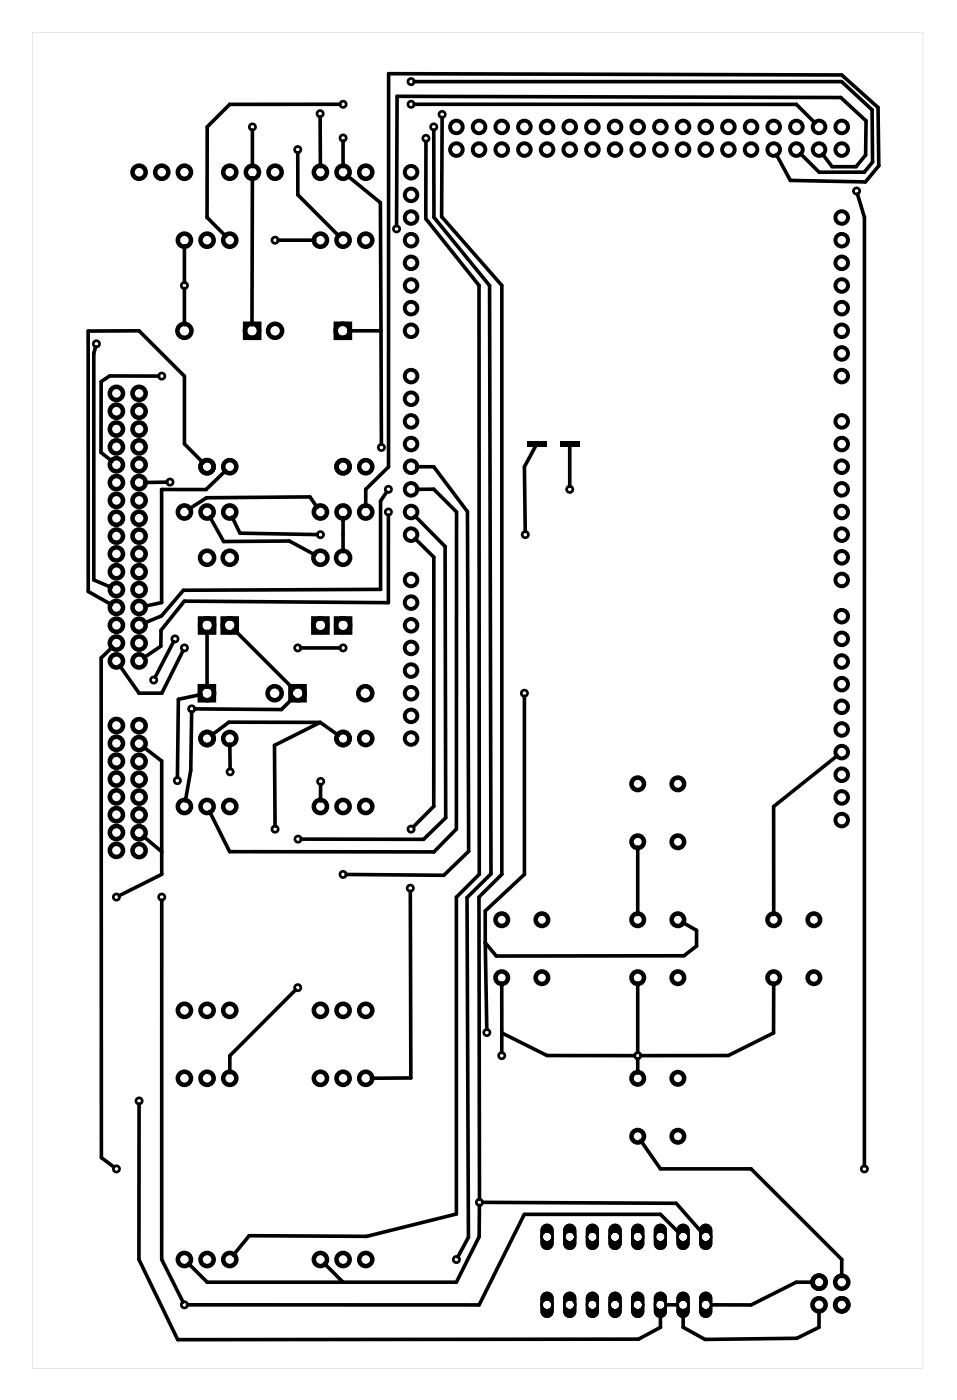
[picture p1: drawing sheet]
<svg xmlns="http://www.w3.org/2000/svg" width="107mm" height="157mm" viewBox="0 0 107 157" stroke-linecap="round" stroke-linejoin="round" font-family="sans-serif">
<g fill="#000">
<path d="M59 49.5h2.2v.6h-2.2zM62.7 49.5h2.2v.6h-2.2z"/>
<path d="M3.6 3.6v149.8h99.8v-149.8zM3.6 3.6h99.8v149.8h-99.8z"/>
<path d="M60.8 137.4l-.2 .6v1.4a.74 .74 0 0 0 .7 .8 .74 .74 0 0 0 .7-.8v-1.4a.74 .74 0 0 0-.4-.7 .74 .74 0 0 0-.8 .1zM60.8 138.7a.5 .5 0 0 1 1 0 .5 .5 0 0 1-1 0z"/>
<path d="M60.8 137.4l-.2 .6v1.4a.74 .74 0 0 0 .7 .8 .74 .74 0 0 0 .7-.8v-1.4a.74 .74 0 0 0-.4-.7 .74 .74 0 0 0-.8 .1zM60.8 138.7a.5 .5 0 0 1 1 0 .5 .5 0 0 1-1 0z"/>
<path d="M63.3 137.4l-.2 .6v1.4a.74 .74 0 0 0 .7 .8 .74 .74 0 0 0 .8-.8v-1.4a.74 .74 0 0 0-.5-.7 .74 .74 0 0 0-.8 .1zM63.4 138.7a.49 .49 0 0 1 .9 0 .49 .49 0 0 1-.9 0z"/>
<path d="M63.3 137.4l-.2 .6v1.4a.74 .74 0 0 0 .7 .8 .74 .74 0 0 0 .8-.8v-1.4a.74 .74 0 0 0-.5-.7 .74 .74 0 0 0-.8 .1zM63.4 138.7a.49 .49 0 0 1 .9 0 .49 .49 0 0 1-.9 0z"/>
<path d="M65.9 137.4l-.3 .6v1.4a.74 .74 0 0 0 .8 .8 .74 .74 0 0 0 .7-.8v-1.4a.74 .74 0 0 0-.4-.7 .74 .74 0 0 0-.8 .1zM65.9 138.7a.5 .5 0 0 1 1 0 .5 .5 0 0 1-1 0z"/>
<path d="M65.9 137.4l-.3 .6v1.4a.74 .74 0 0 0 .8 .8 .74 .74 0 0 0 .7-.8v-1.4a.74 .74 0 0 0-.4-.7 .74 .74 0 0 0-.8 .1zM65.9 138.7a.5 .5 0 0 1 1 0 .5 .5 0 0 1-1 0z"/>
<path d="M68.4 137.4l-.2 .6v1.4a.74 .74 0 0 0 .7 .8 .74 .74 0 0 0 .8-.8v-1.4a.74 .74 0 0 0-.5-.7 .74 .74 0 0 0-.8 .1zM68.4 138.7a.5 .5 0 0 1 1 0 .5 .5 0 0 1-1 0z"/>
<path d="M68.4 137.4l-.2 .6v1.4a.74 .74 0 0 0 .7 .8 .74 .74 0 0 0 .8-.8v-1.4a.74 .74 0 0 0-.5-.7 .74 .74 0 0 0-.8 .1zM68.4 138.7a.5 .5 0 0 1 1 0 .5 .5 0 0 1-1 0z"/>
<path d="M70.9 137.4l-.2 .6v1.4a.74 .74 0 0 0 .8 .8 .74 .74 0 0 0 .7-.8v-1.4a.74 .74 0 0 0-.5-.7 .74 .74 0 0 0-.8 .1zM71 138.7a.5 .5 0 0 1 1 0 .5 .5 0 0 1-1 0z"/>
<path d="M70.9 137.4l-.2 .6v1.4a.74 .74 0 0 0 .8 .8 .74 .74 0 0 0 .7-.8v-1.4a.74 .74 0 0 0-.5-.7 .74 .74 0 0 0-.8 .1zM71 138.7a.5 .5 0 0 1 1 0 .5 .5 0 0 1-1 0z"/>
<path d="M73.5 137.4l-.2 .6v1.4a.74 .74 0 0 0 .7 .8 .74 .74 0 0 0 .7-.8v-1.4a.74 .74 0 0 0-.4-.7 .74 .74 0 0 0-.8 .1zM73.5 138.7a.5 .5 0 0 1 1 0 .5 .5 0 0 1-1 0z"/>
<path d="M73.5 137.4l-.2 .6v1.4a.74 .74 0 0 0 .7 .8 .74 .74 0 0 0 .7-.8v-1.4a.74 .74 0 0 0-.4-.7 .74 .74 0 0 0-.8 .1zM73.5 138.7a.5 .5 0 0 1 1 0 .5 .5 0 0 1-1 0z"/>
<path d="M76 137.4l-.2 .6v1.4a.74 .74 0 0 0 .7 .8 .74 .74 0 0 0 .8-.8v-1.4a.74 .74 0 0 0-.5-.7 .74 .74 0 0 0-.8 .1zM76.1 138.7a.49 .49 0 0 1 .9 0 .49 .49 0 0 1-.9 0z"/>
<path d="M76 137.4l-.2 .6v1.4a.74 .74 0 0 0 .7 .8 .74 .74 0 0 0 .8-.8v-1.4a.74 .74 0 0 0-.5-.7 .74 .74 0 0 0-.8 .1zM76.1 138.7a.49 .49 0 0 1 .9 0 .49 .49 0 0 1-.9 0z"/>
<path d="M78.6 137.4l-.3 .6v1.4a.74 .74 0 0 0 .8 .8 .74 .74 0 0 0 .7-.8v-1.4a.74 .74 0 0 0-.4-.7 .74 .74 0 0 0-.8 .1zM78.6 138.7a.5 .5 0 0 1 1 0 .5 .5 0 0 1-1 0z"/>
<path d="M78.6 137.4l-.3 .6v1.4a.74 .74 0 0 0 .8 .8 .74 .74 0 0 0 .7-.8v-1.4a.74 .74 0 0 0-.4-.7 .74 .74 0 0 0-.8 .1zM78.6 138.7a.5 .5 0 0 1 1 0 .5 .5 0 0 1-1 0z"/>
<path d="M60.8 145.1l-.2 .5v1.5a.74 .74 0 0 0 .7 .7 .74 .74 0 0 0 .7-.7v-1.5a.74 .74 0 0 0-.4-.7 .74 .74 0 0 0-.8 .2zM60.8 146.3a.5 .5 0 0 1 1 0 .5 .5 0 0 1-1 0z"/>
<path d="M60.8 145.1l-.2 .5v1.5a.74 .74 0 0 0 .7 .7 .74 .74 0 0 0 .7-.7v-1.5a.74 .74 0 0 0-.4-.7 .74 .74 0 0 0-.8 .2zM60.8 146.3a.5 .5 0 0 1 1 0 .5 .5 0 0 1-1 0z"/>
<path d="M63.3 145.1l-.2 .5v1.5a.74 .74 0 0 0 .7 .7 .74 .74 0 0 0 .8-.7v-1.5a.74 .74 0 0 0-.5-.7 .74 .74 0 0 0-.8 .2zM63.4 146.3a.49 .49 0 0 1 .9 0 .49 .49 0 0 1-.9 0z"/>
<path d="M63.3 145.1l-.2 .5v1.5a.74 .74 0 0 0 .7 .7 .74 .74 0 0 0 .8-.7v-1.5a.74 .74 0 0 0-.5-.7 .74 .74 0 0 0-.8 .2zM63.4 146.3a.49 .49 0 0 1 .9 0 .49 .49 0 0 1-.9 0z"/>
<path d="M65.9 145.1l-.3 .5v1.5a.74 .74 0 0 0 .8 .7 .74 .74 0 0 0 .7-.7v-1.5a.74 .74 0 0 0-.4-.7 .74 .74 0 0 0-.8 .2zM65.9 146.3a.5 .5 0 0 1 1 0 .5 .5 0 0 1-1 0z"/>
<path d="M65.9 145.1l-.3 .5v1.5a.74 .74 0 0 0 .8 .7 .74 .74 0 0 0 .7-.7v-1.5a.74 .74 0 0 0-.4-.7 .74 .74 0 0 0-.8 .2zM65.9 146.3a.5 .5 0 0 1 1 0 .5 .5 0 0 1-1 0z"/>
<path d="M68.4 145.1l-.2 .5v1.5a.74 .74 0 0 0 .7 .7 .74 .74 0 0 0 .8-.7v-1.5a.74 .74 0 0 0-.5-.7 .74 .74 0 0 0-.8 .2zM68.4 146.3a.5 .5 0 0 1 1 0 .5 .5 0 0 1-1 0z"/>
<path d="M68.4 145.1l-.2 .5v1.5a.74 .74 0 0 0 .7 .7 .74 .74 0 0 0 .8-.7v-1.5a.74 .74 0 0 0-.5-.7 .74 .74 0 0 0-.8 .2zM68.4 146.3a.5 .5 0 0 1 1 0 .5 .5 0 0 1-1 0z"/>
<path d="M70.9 145.1l-.2 .5v1.5a.74 .74 0 0 0 .8 .7 .74 .74 0 0 0 .7-.7v-1.5a.74 .74 0 0 0-.5-.7 .74 .74 0 0 0-.8 .2zM71 146.3a.5 .5 0 0 1 1 0 .5 .5 0 0 1-1 0z"/>
<path d="M70.9 145.1l-.2 .5v1.5a.74 .74 0 0 0 .8 .7 .74 .74 0 0 0 .7-.7v-1.5a.74 .74 0 0 0-.5-.7 .74 .74 0 0 0-.8 .2zM71 146.3a.5 .5 0 0 1 1 0 .5 .5 0 0 1-1 0z"/>
<path d="M73.5 145.1l-.2 .5v1.5a.74 .74 0 0 0 .7 .7 .74 .74 0 0 0 .7-.7v-1.5a.74 .74 0 0 0-.4-.7 .74 .74 0 0 0-.8 .2zM73.5 146.3a.5 .5 0 0 1 1 0 .5 .5 0 0 1-1 0z"/>
<path d="M73.5 145.1l-.2 .5v1.5a.74 .74 0 0 0 .7 .7 .74 .74 0 0 0 .7-.7v-1.5a.74 .74 0 0 0-.4-.7 .74 .74 0 0 0-.8 .2zM73.5 146.3a.5 .5 0 0 1 1 0 .5 .5 0 0 1-1 0z"/>
<path d="M76 145.1l-.2 .5v1.5a.74 .74 0 0 0 .7 .7 .74 .74 0 0 0 .8-.7v-1.5a.74 .74 0 0 0-.5-.7 .74 .74 0 0 0-.8 .2zM76.1 146.3a.49 .49 0 0 1 .9 0 .49 .49 0 0 1-.9 0z"/>
<path d="M76 145.1l-.2 .5v1.5a.74 .74 0 0 0 .7 .7 .74 .74 0 0 0 .8-.7v-1.5a.74 .74 0 0 0-.5-.7 .74 .74 0 0 0-.8 .2zM76.1 146.3a.49 .49 0 0 1 .9 0 .49 .49 0 0 1-.9 0z"/>
<path d="M78.6 145.1l-.3 .5v1.5a.74 .74 0 0 0 .8 .7 .74 .74 0 0 0 .7-.7v-1.5a.74 .74 0 0 0-.4-.7 .74 .74 0 0 0-.8 .2zM78.6 146.3a.5 .5 0 0 1 1 0 .5 .5 0 0 1-1 0z"/>
<path d="M78.6 145.1l-.3 .5v1.5a.74 .74 0 0 0 .8 .7 .74 .74 0 0 0 .7-.7v-1.5a.74 .74 0 0 0-.4-.7 .74 .74 0 0 0-.8 .2zM78.6 146.3a.5 .5 0 0 1 1 0 .5 .5 0 0 1-1 0z"/>
</g>
<g fill="none" stroke="#000" stroke-width=".51">
<path d="M27.5 36.3h1.5v1.6h-1.5zM37.6 36.3h1.6v1.6h-1.6zM22.4 76.9h1.6v1.6h-1.6zM22.4 69.4h1.6v1.5h-1.6zM25 69.4h1.5v1.5h-1.5zM32.6 76.9h1.5v1.6h-1.5zM35.1 69.4h1.6v1.5h-1.6zM37.7 69.4h1.5v1.5h-1.5z"/>
<circle cx="15.6" cy="19.3" r=".74"/>
<circle cx="18.1" cy="19.3" r=".74"/>
<circle cx="20.7" cy="19.3" r=".74"/>
<circle cx="25.7" cy="19.3" r=".74"/>
<circle cx="28.3" cy="19.3" r=".74"/>
<circle cx="30.8" cy="19.3" r=".74"/>
<circle cx="35.9" cy="19.3" r=".74"/>
<circle cx="38.4" cy="19.3" r=".74"/>
<circle cx="41" cy="19.3" r=".74"/>
<circle cx="20.7" cy="26.9" r=".74"/>
<circle cx="20.7" cy="37.1" r=".79"/>
<circle cx="23.2" cy="26.9" r=".74"/>
<circle cx="25.7" cy="26.9" r=".74"/>
<circle cx="28.2" cy="37.1" r=".79"/>
<circle cx="30.8" cy="37.1" r=".79"/>
<circle cx="35.9" cy="26.9" r=".74"/>
<circle cx="38.4" cy="37.1" r=".79"/>
<circle cx="38.4" cy="26.9" r=".74"/>
<circle cx="41" cy="26.9" r=".74"/>
<circle cx="13" cy="58.1" r=".74"/>
<circle cx="13" cy="46.1" r=".74"/>
<circle cx="13" cy="56.1" r=".74"/>
<circle cx="13" cy="44.1" r=".74"/>
<circle cx="13" cy="52.1" r=".74"/>
<circle cx="13" cy="48.1" r=".74"/>
<circle cx="13" cy="50.1" r=".74"/>
<circle cx="13" cy="54.1" r=".74"/>
<circle cx="15.6" cy="58.1" r=".74"/>
<circle cx="15.6" cy="46.1" r=".74"/>
<circle cx="15.6" cy="56.1" r=".74"/>
<circle cx="15.6" cy="44.1" r=".74"/>
<circle cx="15.6" cy="52.1" r=".74"/>
<circle cx="15.6" cy="48.1" r=".74"/>
<circle cx="15.6" cy="50.1" r=".74"/>
<circle cx="15.6" cy="54.1" r=".74"/>
<circle cx="20.7" cy="57.4" r=".74"/>
<circle cx="23.2" cy="57.4" r=".74"/>
<circle cx="23.2" cy="52.3" r=".74"/>
<circle cx="25.7" cy="57.4" r=".74"/>
<circle cx="25.7" cy="52.3" r=".74"/>
<circle cx="35.9" cy="57.4" r=".74"/>
<circle cx="38.4" cy="57.4" r=".74"/>
<circle cx="38.4" cy="52.3" r=".74"/>
<circle cx="41" cy="57.4" r=".74"/>
<circle cx="41" cy="52.3" r=".74"/>
<circle cx="13" cy="70.1" r=".74"/>
<circle cx="13" cy="62.1" r=".74"/>
<circle cx="13" cy="72.1" r=".74"/>
<circle cx="13" cy="74.1" r=".74"/>
<circle cx="13" cy="60.1" r=".74"/>
<circle cx="13" cy="64.1" r=".74"/>
<circle cx="13" cy="66.1" r=".74"/>
<circle cx="13" cy="68.1" r=".74"/>
<circle cx="15.6" cy="70.1" r=".74"/>
<circle cx="15.6" cy="62.1" r=".74"/>
<circle cx="15.6" cy="72.1" r=".74"/>
<circle cx="15.6" cy="74.1" r=".74"/>
<circle cx="15.6" cy="60.1" r=".74"/>
<circle cx="15.6" cy="64.1" r=".74"/>
<circle cx="15.6" cy="66.1" r=".74"/>
<circle cx="15.6" cy="68.1" r=".74"/>
<circle cx="23.2" cy="70.1" r=".79"/>
<circle cx="23.2" cy="62.5" r=".79"/>
<circle cx="23.2" cy="77.7" r=".79"/>
<circle cx="25.7" cy="70.1" r=".79"/>
<circle cx="25.7" cy="62.5" r=".79"/>
<circle cx="30.8" cy="77.7" r=".79"/>
<circle cx="33.4" cy="77.7" r=".79"/>
<circle cx="35.9" cy="70.1" r=".79"/>
<circle cx="35.9" cy="62.5" r=".79"/>
<circle cx="38.4" cy="70.1" r=".79"/>
<circle cx="38.4" cy="62.5" r=".79"/>
<circle cx="40.9" cy="77.7" r=".79"/>
<circle cx="13" cy="95.4" r=".74"/>
<circle cx="13" cy="83.4" r=".74"/>
<circle cx="13" cy="93.4" r=".74"/>
<circle cx="13" cy="81.4" r=".74"/>
<circle cx="13" cy="89.4" r=".74"/>
<circle cx="13" cy="85.4" r=".74"/>
<circle cx="13" cy="87.4" r=".74"/>
<circle cx="13" cy="91.4" r=".74"/>
<circle cx="15.6" cy="95.4" r=".74"/>
<circle cx="15.6" cy="83.4" r=".74"/>
<circle cx="15.6" cy="93.4" r=".74"/>
<circle cx="15.6" cy="81.4" r=".74"/>
<circle cx="15.6" cy="89.4" r=".74"/>
<circle cx="15.6" cy="85.4" r=".74"/>
<circle cx="15.6" cy="87.4" r=".74"/>
<circle cx="15.6" cy="91.4" r=".74"/>
<circle cx="20.7" cy="90.4" r=".74"/>
<circle cx="23.2" cy="82.8" r=".74"/>
<circle cx="23.2" cy="90.4" r=".74"/>
<circle cx="25.7" cy="82.8" r=".74"/>
<circle cx="25.7" cy="90.4" r=".74"/>
<circle cx="35.9" cy="90.4" r=".74"/>
<circle cx="38.4" cy="82.8" r=".74"/>
<circle cx="38.4" cy="90.4" r=".74"/>
<circle cx="41" cy="82.8" r=".74"/>
<circle cx="41" cy="90.4" r=".74"/>
<circle cx="71.5" cy="87.9" r=".7"/>
<circle cx="71.5" cy="94.4" r=".7"/>
<circle cx="76" cy="87.9" r=".7"/>
<circle cx="76" cy="94.4" r=".7"/>
<circle cx="20.7" cy="113.3" r=".74"/>
<circle cx="23.2" cy="113.3" r=".74"/>
<circle cx="25.7" cy="113.3" r=".74"/>
<circle cx="35.9" cy="113.3" r=".74"/>
<circle cx="38.4" cy="113.3" r=".74"/>
<circle cx="41" cy="113.3" r=".74"/>
<circle cx="56.2" cy="103.1" r=".7"/>
<circle cx="56.2" cy="109.6" r=".7"/>
<circle cx="60.7" cy="103.1" r=".7"/>
<circle cx="60.7" cy="109.6" r=".7"/>
<circle cx="71.5" cy="103.1" r=".7"/>
<circle cx="71.5" cy="109.6" r=".7"/>
<circle cx="76" cy="103.1" r=".7"/>
<circle cx="76" cy="109.6" r=".7"/>
<circle cx="86.7" cy="103.1" r=".7"/>
<circle cx="86.7" cy="109.6" r=".7"/>
<circle cx="91.2" cy="103.1" r=".7"/>
<circle cx="91.2" cy="109.6" r=".7"/>
<circle cx="20.7" cy="120.9" r=".74"/>
<circle cx="23.2" cy="120.9" r=".74"/>
<circle cx="25.7" cy="120.9" r=".74"/>
<circle cx="35.9" cy="120.9" r=".74"/>
<circle cx="38.4" cy="120.9" r=".74"/>
<circle cx="41" cy="120.9" r=".74"/>
<circle cx="71.5" cy="120.9" r=".7"/>
<circle cx="71.5" cy="127.4" r=".7"/>
<circle cx="76" cy="120.9" r=".7"/>
<circle cx="76" cy="127.4" r=".7"/>
<circle cx="20.7" cy="141.2" r=".74"/>
<circle cx="23.2" cy="141.2" r=".74"/>
<circle cx="25.7" cy="141.2" r=".74"/>
<circle cx="35.9" cy="141.2" r=".74"/>
<circle cx="38.4" cy="141.2" r=".74"/>
<circle cx="41" cy="141.2" r=".74"/>
<circle cx="91.8" cy="143.8" r=".74"/>
<circle cx="91.8" cy="146.3" r=".74"/>
<circle cx="94.3" cy="143.8" r=".74"/>
<circle cx="94.3" cy="146.3" r=".74"/>
</g>
<g fill="none" stroke="#000" stroke-width=".3">
<circle cx="28.3" cy="14.2" r=".35"/>
<circle cx="33.4" cy="16.8" r=".35"/>
<circle cx="35.9" cy="12.7" r=".35"/>
<circle cx="38.4" cy="11.7" r=".35"/>
<circle cx="38.4" cy="15.5" r=".35"/>
<circle cx="46.1" cy="9.2" r=".35"/>
<circle cx="46.1" cy="11.7" r=".35"/>
<circle cx="47.7" cy="15.5" r=".35"/>
<circle cx="48.6" cy="14.2" r=".35"/>
<circle cx="49.5" cy="12.8" r=".35"/>
<circle cx="10.8" cy="38.6" r=".35"/>
<circle cx="20.7" cy="32" r=".35"/>
<circle cx="30.8" cy="26.9" r=".35"/>
<circle cx="44.4" cy="25.7" r=".35"/>
<circle cx="96" cy="21.4" r=".35"/>
<circle cx="18.1" cy="42.2" r=".35"/>
<circle cx="19" cy="54.1" r=".35"/>
<circle cx="35.9" cy="60" r=".35"/>
<circle cx="42.7" cy="50.2" r=".35"/>
<circle cx="43.5" cy="54.9" r=".35"/>
<circle cx="43.5" cy="57.4" r=".35"/>
<circle cx="58.9" cy="59.9" r=".35"/>
<circle cx="63.8" cy="54.9" r=".35"/>
<circle cx="17.2" cy="76.3" r=".35"/>
<circle cx="19.6" cy="71.6" r=".35"/>
<circle cx="20.7" cy="72.7" r=".35"/>
<circle cx="21.5" cy="79.5" r=".35"/>
<circle cx="33.4" cy="72.7" r=".35"/>
<circle cx="38.4" cy="72.7" r=".35"/>
<circle cx="58.8" cy="77.7" r=".35"/>
<circle cx="19.9" cy="87.5" r=".35"/>
<circle cx="25.8" cy="86.5" r=".35"/>
<circle cx="30.8" cy="93" r=".35"/>
<circle cx="33.4" cy="94.1" r=".35"/>
<circle cx="35.9" cy="87.6" r=".35"/>
<circle cx="38.4" cy="98.1" r=".35"/>
<circle cx="46" cy="99.6" r=".35"/>
<circle cx="46.1" cy="93" r=".35"/>
<circle cx="13" cy="100.6" r=".35"/>
<circle cx="18.1" cy="100.6" r=".35"/>
<circle cx="33.4" cy="110.8" r=".35"/>
<circle cx="54.6" cy="115.8" r=".35"/>
<circle cx="56.2" cy="118.4" r=".35"/>
<circle cx="71.5" cy="118.4" r=".35"/>
<circle cx="13" cy="131.1" r=".35"/>
<circle cx="15.6" cy="123.5" r=".35"/>
<circle cx="53.7" cy="134.8" r=".35"/>
<circle cx="96.9" cy="131.1" r=".35"/>
<circle cx="20.7" cy="146.3" r=".35"/>
<circle cx="51.1" cy="141.2" r=".35"/>
</g>
<g fill="none" stroke="#000" stroke-width=".44">
<circle cx="46.1" cy="19.3" r=".71"/>
<circle cx="51.1" cy="16.8" r=".71"/>
<circle cx="51.1" cy="14.2" r=".71"/>
<circle cx="53.7" cy="14.2" r=".71"/>
<circle cx="53.7" cy="16.8" r=".71"/>
<circle cx="56.2" cy="16.8" r=".71"/>
<circle cx="56.2" cy="14.2" r=".71"/>
<circle cx="58.8" cy="14.2" r=".71"/>
<circle cx="58.8" cy="16.8" r=".71"/>
<circle cx="61.3" cy="16.8" r=".71"/>
<circle cx="61.3" cy="14.2" r=".71"/>
<circle cx="63.8" cy="16.8" r=".71"/>
<circle cx="63.8" cy="14.2" r=".71"/>
<circle cx="66.4" cy="16.8" r=".71"/>
<circle cx="66.4" cy="14.2" r=".71"/>
<circle cx="68.9" cy="14.2" r=".71"/>
<circle cx="68.9" cy="16.8" r=".71"/>
<circle cx="71.5" cy="16.8" r=".71"/>
<circle cx="71.5" cy="14.2" r=".71"/>
<circle cx="74" cy="16.8" r=".71"/>
<circle cx="74" cy="14.2" r=".71"/>
<circle cx="76.5" cy="14.2" r=".71"/>
<circle cx="76.5" cy="16.8" r=".71"/>
<circle cx="79.1" cy="14.2" r=".71"/>
<circle cx="79.1" cy="16.8" r=".71"/>
<circle cx="81.6" cy="16.8" r=".71"/>
<circle cx="81.6" cy="14.2" r=".71"/>
<circle cx="84.2" cy="16.8" r=".71"/>
<circle cx="84.2" cy="14.2" r=".71"/>
<circle cx="86.7" cy="16.8" r=".71"/>
<circle cx="86.7" cy="14.2" r=".71"/>
<circle cx="89.2" cy="16.8" r=".71"/>
<circle cx="89.2" cy="14.2" r=".71"/>
<circle cx="91.8" cy="14.2" r=".71"/>
<circle cx="91.8" cy="16.8" r=".71"/>
<circle cx="94.3" cy="14.2" r=".71"/>
<circle cx="94.3" cy="16.8" r=".71"/>
<circle cx="46.1" cy="26.9" r=".71"/>
<circle cx="46.1" cy="34.6" r=".71"/>
<circle cx="46.1" cy="24.4" r=".71"/>
<circle cx="46.1" cy="32" r=".71"/>
<circle cx="46.1" cy="37.1" r=".71"/>
<circle cx="46.1" cy="29.5" r=".71"/>
<circle cx="46.1" cy="21.9" r=".71"/>
<circle cx="94.3" cy="26.9" r=".71"/>
<circle cx="94.3" cy="37.1" r=".71"/>
<circle cx="94.3" cy="29.5" r=".71"/>
<circle cx="94.3" cy="32" r=".71"/>
<circle cx="94.3" cy="39.6" r=".71"/>
<circle cx="94.3" cy="24.4" r=".71"/>
<circle cx="94.3" cy="34.6" r=".71"/>
<circle cx="46.1" cy="47.3" r=".71"/>
<circle cx="46.1" cy="57.4" r=".71"/>
<circle cx="46.1" cy="54.9" r=".71"/>
<circle cx="46.1" cy="44.7" r=".71"/>
<circle cx="46.1" cy="52.3" r=".71"/>
<circle cx="46.1" cy="42.2" r=".71"/>
<circle cx="46.1" cy="60" r=".71"/>
<circle cx="46.1" cy="49.8" r=".71"/>
<circle cx="94.3" cy="60" r=".71"/>
<circle cx="94.3" cy="54.9" r=".71"/>
<circle cx="94.3" cy="42.2" r=".71"/>
<circle cx="94.3" cy="47.3" r=".71"/>
<circle cx="94.3" cy="57.4" r=".71"/>
<circle cx="94.3" cy="49.8" r=".71"/>
<circle cx="94.3" cy="52.3" r=".71"/>
<circle cx="46.1" cy="65" r=".71"/>
<circle cx="46.1" cy="67.6" r=".71"/>
<circle cx="46.1" cy="75.2" r=".71"/>
<circle cx="46.1" cy="77.7" r=".71"/>
<circle cx="46.1" cy="70.1" r=".71"/>
<circle cx="46.1" cy="72.7" r=".71"/>
<circle cx="94.3" cy="62.5" r=".71"/>
<circle cx="94.3" cy="65" r=".71"/>
<circle cx="94.3" cy="71.6" r=".71"/>
<circle cx="94.3" cy="76.7" r=".71"/>
<circle cx="94.3" cy="79.3" r=".71"/>
<circle cx="94.3" cy="74.2" r=".71"/>
<circle cx="94.3" cy="69.1" r=".71"/>
<circle cx="46.1" cy="82.8" r=".71"/>
<circle cx="46.1" cy="80.3" r=".71"/>
<circle cx="94.3" cy="84.3" r=".71"/>
<circle cx="94.3" cy="86.9" r=".71"/>
<circle cx="94.3" cy="81.8" r=".71"/>
<circle cx="94.3" cy="89.4" r=".71"/>
<circle cx="94.3" cy="92" r=".71"/>
</g>
<g fill="none" stroke="#000" stroke-width=".25">
<circle cx="61.3" cy="138.7" r=".61"/>
<circle cx="63.8" cy="138.7" r=".61"/>
<circle cx="66.4" cy="138.7" r=".61"/>
<circle cx="68.9" cy="138.7" r=".61"/>
<circle cx="71.5" cy="138.7" r=".61"/>
<circle cx="74" cy="138.7" r=".61"/>
<circle cx="76.5" cy="138.7" r=".61"/>
<circle cx="79.1" cy="138.7" r=".61"/>
<circle cx="61.3" cy="146.3" r=".61"/>
<circle cx="63.8" cy="146.3" r=".61"/>
<circle cx="66.4" cy="146.3" r=".61"/>
<circle cx="68.9" cy="146.3" r=".61"/>
<circle cx="71.5" cy="146.3" r=".61"/>
<circle cx="74" cy="146.3" r=".61"/>
<circle cx="76.5" cy="146.3" r=".61"/>
<circle cx="79.1" cy="146.3" r=".61"/>
</g>
<g fill="none" stroke="#000" stroke-width=".41">
<path d="M28.3 19.9l-.1 16.5M28.3 14.6v4.1M33.4 17.1v4.7l4.6 4.7M35.9 13.1v5.6M38.1 11.7h-12.4l-2.5 2.5v10.2l2.1 2.1M38.4 15.8v2.9M38.9 19.7l3.7 3 .1 14.4M46.4 9.2h47.9l3.4 3.1 .1 5.9-.9 1.1h-5.1l-2.1-2.1M46.4 11.7h42.8l2.1 2.1M47.7 15.9v8.6l6 7.5v66l-2.6 2.6M48.6 14.6v9.8l6.3 7.6 .1 66-2.7 2.6 .2 38.1-1.2 2.2M49.5 13.2v11.1l6.7 7.7v66l-2.5 2.6v33.9"/>
<path d="M87 17.3l1.6 2.9 8.4 .2 1.5-1.8-.1-6.5-4.1-3.7-50.8-.1v44.1l-2.5 2.5v1.9M92.2 17.3l1.1 1.4h2.6l1.1-1.3 .1-3.8-2.9-2.7-49.7-.1-.1 14.5M10.7 38.9l-.2 .7v25.4l2 .9M20.7 27.6v4.1M20.7 32.4v4M31.2 26.9h4.1M39.1 37.1h3.6M42.7 37.1v12.7M96.1 21.7l.8 2.7v106.3M17.8 42.2h-5.5l-1 .6v7.9l1.3 1M18.7 54.1h-2.5M22.8 51.9l-2.1-2.1v-7.6l-5.1-5.1h-5.7v29.2l2.6 1.5"/>
<path d="M23.5 58l1.6 2.7h7.3l2.9 1.5M25.3 52.8l-2.2 2.1h-5v12.7l-1.9 .4M26 58l.9 1.8 8.7 .1M35.6 56.9l-.9-1.2-11.6 .1-1.9 1.3M38.4 58v3.9M43.3 55.2l-.7 1v9.9l-22 .1-2.5 2.9-1.9 .8M43.5 57.8v9.8l-22.8-.2-2.7 3.3v1.8l-1.9 1.3M46.5 57.9l3.4 3.4v30.4l-2.4 2.4h-13.8M46.7 52.3h1.9l3.8 5.1 .1 38.1-2.8 2.6h-10.9M46.7 54.9h1.9l2.6 2.5-.1 35.6-2.5 2.5h-22.9l-2.2-4.5M60 50l-1.2 2.3 .1 7.3M63.8 50v4.5"/>
<path d="M12.6 72.5l-1.3 1.3 .1 56 1.4 1.1M19.5 71.9l-2.1 4.1M20.5 73l-2.4 4.7h-2.5l-2.2-3.1M21.5 79.8l-.1 6.6-.6 3.4M22.5 77.9l-2.5 .5-.1 8.8M23.2 70.8v6.3M26.2 70.6l6.7 6.7M32.9 78.2l-1.4 1.4-9.7-.1M33.7 72.7h4.4M46.5 60.4l2.1 2.1v27.9l-2.3 2.3M58.8 78.1v19.9l-4.4 4.2v3.5M16.1 93.8l2 1.7"/>
<path d="M16.1 83.8l2 1.5v10.2M18.1 95.5v2.5l-4.7 2.4M25.8 83.4v2.8M35.9 81h-10.2l-2 1.4M35.9 81l2 1.5M35.9 81l-5.1 2.6v9M35.9 88v1.8M46 99.9v21h-4.4M71.5 95v7.5M93.8 84.7l-7.1 5.7v12.1M18.1 100.9v40.3l2.4 4.8M33.1 111l-7.3 7.4-.1 1.9"/>
<path d="M51.1 100.6v35.5l-10 2.5h-13.2l-1.8 2.2M54.4 105.7l.2 9.7M56.2 110.2v5.6M56.2 115.8v2.2M56.2 115.8l5.1 2.6h9.8M71.5 110.2v7.8M71.5 118.7v1.6M76.5 103.4l1.6 .9v1.8l-1.5 1.1h-21l-1.2-1.5M86.7 110.2v5.6l-5.1 2.6h-9.8M15.6 123.8v17.4l4.3 9h51.7l2.4-1.4v-1.9M53.7 135.2v3.5l-2.6 5.1h-27.9l-2.1-2.1M54.1 134.8l21.7 .1 2.9 3.3"/>
<path d="M71.8 127.9l2.2 3.2h10.2l10.1 10.1v1.9M76.1 138.3l-2.1-2.1h-15.2l-5.1 10.1h-32.7M36.3 141.7l2.1 2.1M74.6 146.3h1.3M91.2 143.8h-2l-5 2.5h-4.5M91.8 146.9v1.9l-2.5 1.3-10.3 .1-2.4-1.4-.1-1.9"/>
</g>
</svg>
